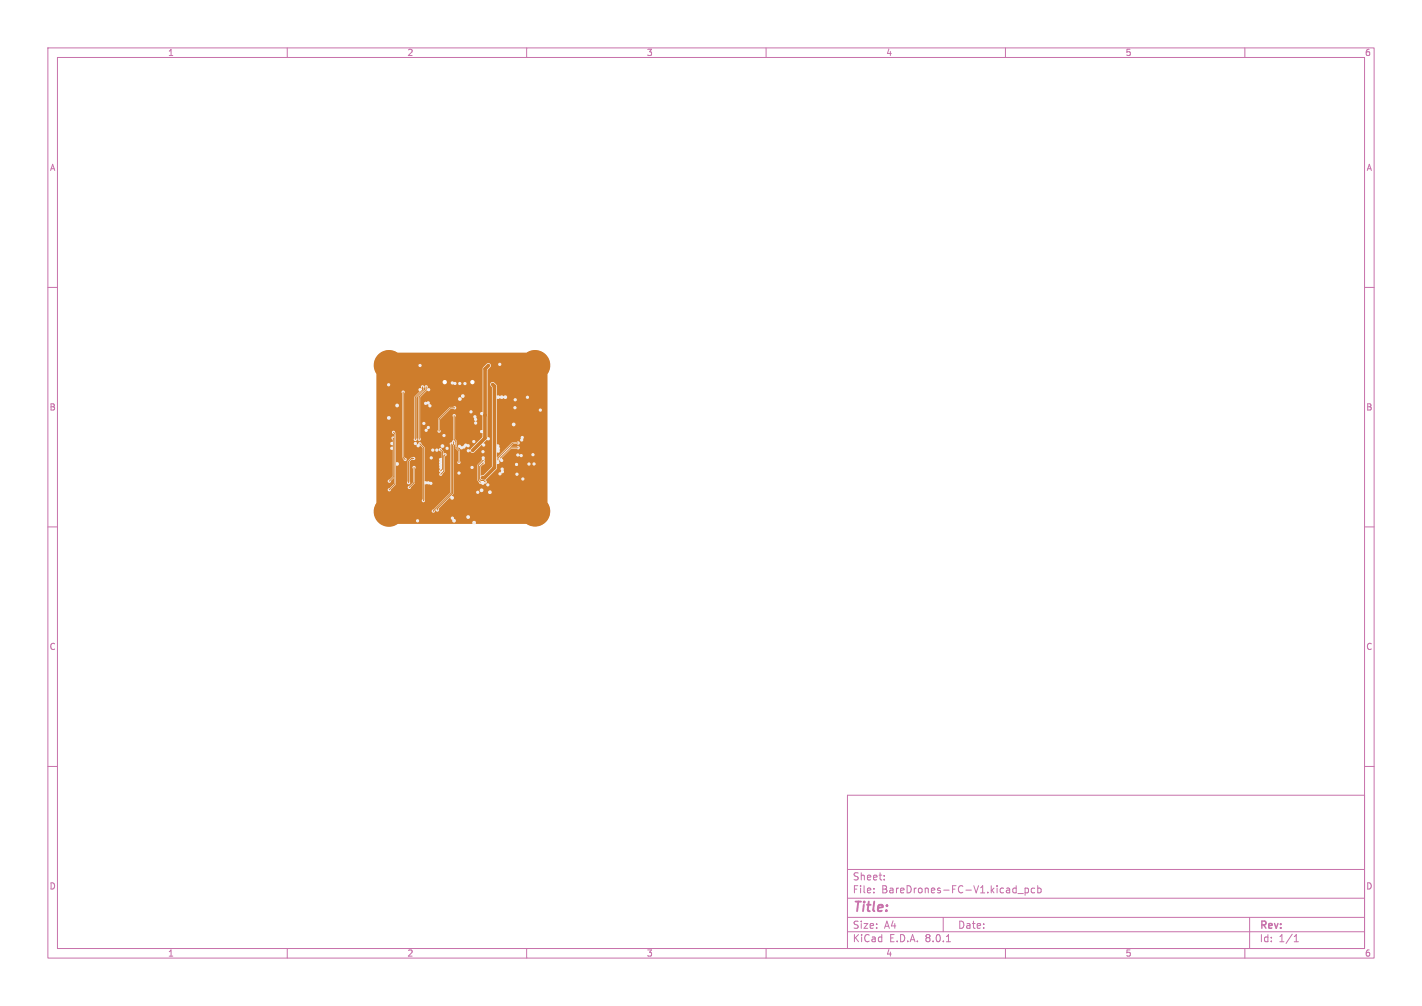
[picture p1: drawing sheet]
<svg xmlns="http://www.w3.org/2000/svg" width="297mm" height="210mm" viewBox="0 0 297 210" stroke-linecap="round" stroke-linejoin="round" font-family="sans-serif">
<defs><g id="words">
<text font-size="2.8" fill="#c872ab" x="178" y="190.9">Title:</text>
<g font-size="2.1" fill="#c872ab">
<text x="178" y="184">Sheet:</text>
<text x="178" y="186.7">File:</text>
<text x="184.1" y="186.7">BareDrones-FC-V1.kicad_pcb</text>
<text x="178" y="196.9">KiCad</text>
<text x="178" y="194.1">Size:</text>
<text x="184.7" y="194.1">A4</text>
<text x="185.7" y="196.9">E.D.A.</text>
<text x="193.3" y="196.9">8.0.1</text>
<text x="200" y="194.1">Date:</text>
<text x="263" y="194.3">Rev:</text>
<text x="263" y="196.9">Id:</text>
<text x="267.1" y="196.9">1/1</text>
</g>
<g font-size="1.8" fill="#c872ab">
<text x="35" y="11.9">1</text>
<text x="85" y="11.9">2</text>
<text x="135" y="11.9">3</text>
<text x="185" y="11.9">4</text>
<text x="235" y="11.9">5</text>
<text x="285" y="11.9">6</text>
<text x="10.3" y="35.9">A</text>
<text x="285.4" y="35.9">A</text>
<text x="10.3" y="85.9">B</text>
<text x="285.3" y="85.9">B</text>
<text x="10.3" y="135.9">C</text>
<text x="285.3" y="135.9">C</text>
<text x="10.3" y="185.9">D</text>
<text x="285.3" y="185.9">D</text>
<text x="35" y="199.9">1</text>
<text x="85" y="199.9">2</text>
<text x="135" y="199.9">3</text>
<text x="185" y="199.9">4</text>
<text x="235" y="199.9">5</text>
<text x="285" y="199.9">6</text>
</g>
</g></defs>
<g fill="none" stroke="#c872ab" stroke-width=".21">
<path d="M10 10h277v190h-277zM12 12h273v186h-273zM60 10v2M110 10v2M160 10v2M210 10v2M260 10v2M10 60h2M285 60h2M10 110h2M285 110h2M10 160h2"/>
<path d="M285 160h2M177 166h108v32h-108zM60 198v2M110 198v2M160 198v2M177 194.5h108M177 191.5h108M177 187.5h108M177 181.5h108M182.5 186.3v.1M182.5 185.5v.1M184.7 183.6v.1"/>
<path d="M184.7 182.8v.1M197 191.5v3M197.7 196.6h.8M210 198v2M212.6 186.5h1.1M214.1 185.4v1.5M214.1 185.5l.4-.1 .3 .3-.1 .6h-.6M216.1 185.5l-.4-.1-.3 .3 .1 .6h.6M216.7 185.5l.5-.1 .3 .3-.2 .6h-.6M216.7 184.9v1.5M260 198v2M261 191.5v6.5"/>
<path d="M270.3 196.6h.9M270.3 195.5l.4-.4v1.5"/>
</g>
<g fill="#ce7d2c" stroke="#ce7d2c" stroke-width=".21">
<circle cx="81.2" cy="76.2" r="3"/>
<circle cx="111.7" cy="76.2" r="3"/>
<circle cx="81.2" cy="106.7" r="3"/>
<circle cx="111.7" cy="106.7" r="3"/>
</g>
<path d="M91.5 79.7v1.1M100.1 79.7v1.1" fill="none" stroke="#ce7d2c" stroke-width="1.1"/>
<path d="M91.5 75.6v1M100.1 75.6v1" fill="none" stroke="#ce7d2c" stroke-width="1"/>
<g fill="#ececec" stroke="#ececec" stroke-width=".21">
<circle cx="93.7" cy="91.3" r=".2"/>
<circle cx="87.5" cy="102.9" r=".2"/>
<circle cx="90" cy="96.6" r=".2"/>
<circle cx="98.3" cy="92.1" r=".2"/>
<circle cx="111.4" cy="100.1" r=".2"/>
<circle cx="86.4" cy="96.9" r=".2"/>
<circle cx="81.9" cy="89.3" r=".2"/>
<circle cx="101.1" cy="106.8" r=".2"/>
<circle cx="94.6" cy="84" r=".2"/>
<circle cx="98.7" cy="102.7" r=".2"/>
<circle cx="94.1" cy="84.5" r=".2"/>
<circle cx="111.9" cy="93.7" r=".2"/>
<circle cx="101.1" cy="106" r=".2"/>
<circle cx="108.3" cy="91.6" r=".2"/>
<circle cx="81.7" cy="92" r=".2"/>
<circle cx="112.1" cy="97.6" r=".2"/>
<circle cx="111.8" cy="95.7" r=".2"/>
<circle cx="104.6" cy="105.9" r=".2"/>
<circle cx="99.7" cy="87.1" r=".2"/>
<circle cx="106.4" cy="91.6" r=".2"/>
<circle cx="104.6" cy="99.8" r=".2"/>
<circle cx="89.5" cy="76.3" r=".2"/>
<circle cx="88.1" cy="99.2" r=".2"/>
<circle cx="82.1" cy="86.3" r=".2"/>
<circle cx="99.4" cy="86" r=".2"/>
<circle cx="110.3" cy="102.9" r=".2"/>
<circle cx="90.2" cy="104.8" r=".2"/>
<circle cx="111.2" cy="99" r=".2"/>
<circle cx="99.6" cy="90" r=".2"/>
<circle cx="102" cy="96.6" r=".2"/>
<circle cx="85.6" cy="79" r=".2"/>
<circle cx="104.8" cy="101.7" r=".2"/>
<circle cx="100.4" cy="89.4" r=".2"/>
<circle cx="109.1" cy="103.6" r=".2"/>
<circle cx="97.6" cy="97.7" r=".2"/>
<circle cx="93.9" cy="92.2" r=".2"/>
<circle cx="86.1" cy="106.9" r=".2"/>
<circle cx="104.3" cy="89.5" r=".2"/>
<circle cx="104.8" cy="102.6" r=".2"/>
<circle cx="102.1" cy="94.3" r=".2"/>
<circle cx="98.6" cy="99.8" r=".2"/>
<circle cx="104.9" cy="106.6" r=".2"/>
<circle cx="95.3" cy="94.9" r=".2"/>
<circle cx="84.9" cy="79.6" r=".2"/>
<circle cx="87.2" cy="108.7" r=".2"/>
<circle cx="99" cy="109.1" r=".25"/>
<circle cx="104.4" cy="98.9" r=".2"/>
<circle cx="89.5" cy="81.4" r=".2"/>
<circle cx="108" cy="99" r=".2"/>
<circle cx="98.4" cy="86" r=".2"/>
<circle cx="87.7" cy="76.3" r=".2"/>
<circle cx="89" cy="89.8" r=".2"/>
<circle cx="87.7" cy="81.4" r=".2"/>
<circle cx="89.4" cy="84.1" r=".2"/>
<circle cx="104" cy="93.1" r=".2"/>
<circle cx="102" cy="91.6" r=".2"/>
<circle cx="90.1" cy="95.6" r=".2"/>
<circle cx="111.3" cy="94.9" r=".2"/>
<circle cx="89.8" cy="84.7" r=".2"/>
<circle cx="89.5" cy="89.2" r=".2"/>
<circle cx="104.9" cy="97.9" r=".2"/>
<circle cx="95.9" cy="98.8" r=".2"/>
<circle cx="98.6" cy="97.6" r=".2"/>
<circle cx="88.9" cy="84.2" r=".2"/>
<circle cx="88.5" cy="88.4" r=".2"/>
<circle cx="89.5" cy="100.8" r=".2"/>
<circle cx="97.8" cy="107.9" r=".25"/>
<circle cx="100.6" cy="86.3" r=".2"/>
<circle cx="94.5" cy="108.2" r=".2"/>
<circle cx="109.2" cy="100" r=".2"/>
<circle cx="94.9" cy="86.8" r=".2"/>
<circle cx="104.9" cy="98.5" r=".2"/>
<circle cx="95.9" cy="96.5" r=".2"/>
<circle cx="107.3" cy="88.6" r=".25"/>
<circle cx="102.3" cy="102.8" r=".25"/>
<circle cx="82.9" cy="96.8" r=".25"/>
<circle cx="94.4" cy="103.9" r=".25"/>
<circle cx="99.8" cy="102.8" r=".2"/>
<circle cx="82.9" cy="84.7" r=".25"/>
<circle cx="100.6" cy="102.4" r=".25"/>
<circle cx="92.4" cy="93.1" r=".25"/>
<circle cx="104" cy="82.9" r=".25"/>
<circle cx="104.8" cy="82.9" r=".25"/>
<circle cx="94.8" cy="108.7" r=".25"/>
<circle cx="81.2" cy="87.2" r=".25"/>
<circle cx="105.5" cy="82.9" r=".25"/>
<circle cx="102.9" cy="80.3" r=".25"/>
<circle cx="100.8" cy="99.7" r=".25"/>
<circle cx="101.9" cy="101.2" r=".2"/>
<circle cx="111.5" cy="96.8" r=".2"/>
<circle cx="86.8" cy="92.6" r=".2"/>
<circle cx="82.2" cy="90.3" r=".2"/>
<circle cx="81.3" cy="102.2" r=".2"/>
<circle cx="100.9" cy="96.7" r=".2"/>
<circle cx="101.4" cy="100.6" r=".2"/>
<circle cx="100.9" cy="96.1" r=".2"/>
<circle cx="100.3" cy="100.7" r=".2"/>
<circle cx="81.2" cy="80.3" r=".2"/>
<circle cx="100.8" cy="100.9" r=".2"/>
<circle cx="99.3" cy="87.6" r=".2"/>
<circle cx="107.5" cy="85.1" r=".2"/>
<circle cx="107.9" cy="97" r=".2"/>
<circle cx="92.1" cy="97.6" r=".2"/>
<circle cx="92" cy="97.1" r=".2"/>
<circle cx="104.8" cy="96.1" r=".2"/>
<circle cx="108.2" cy="93.5" r=".2"/>
<circle cx="104.5" cy="95.6" r=".2"/>
<circle cx="90.4" cy="94" r=".2"/>
<circle cx="108.1" cy="95" r=".2"/>
<circle cx="91.2" cy="94" r=".2"/>
<circle cx="108.9" cy="95.1" r=".2"/>
<circle cx="92.7" cy="90.9" r=".2"/>
<circle cx="110.5" cy="96.9" r=".2"/>
<circle cx="104" cy="96" r=".2"/>
<circle cx="108.2" cy="92.5" r=".2"/>
<circle cx="86.7" cy="91.7" r=".2"/>
<circle cx="88.2" cy="80.7" r=".2"/>
<circle cx="87.6" cy="91.7" r=".2"/>
<circle cx="89" cy="80.7" r=".2"/>
<circle cx="99.2" cy="87" r=".2"/>
<circle cx="107.6" cy="83.4" r=".2"/>
<circle cx="104.4" cy="76.1" r=".2"/>
<circle cx="110.2" cy="82.9" r=".2"/>
<circle cx="99.3" cy="88.3" r=".2"/>
<circle cx="92" cy="95.9" r=".2"/>
<circle cx="104" cy="96.6" r=".2"/>
<circle cx="102" cy="76.3" r=".25"/>
<circle cx="98.7" cy="94" r=".25"/>
<circle cx="88.4" cy="104.5" r=".2"/>
<circle cx="87.7" cy="92.6" r=".2"/>
<circle cx="100.9" cy="95.6" r=".2"/>
<circle cx="92.1" cy="99" r=".2"/>
<circle cx="93" cy="94.9" r=".2"/>
<circle cx="90" cy="100.9" r=".2"/>
<circle cx="88.9" cy="100.8" r=".2"/>
<circle cx="100.9" cy="94.3" r=".2"/>
<circle cx="92" cy="98.3" r=".2"/>
<circle cx="92" cy="93.9" r=".2"/>
<circle cx="109.1" cy="91.3" r=".2"/>
<circle cx="96" cy="93.2" r=".2"/>
<circle cx="96.4" cy="93.5" r=".2"/>
<circle cx="104.1" cy="93.7" r=".2"/>
<circle cx="96.9" cy="93.3" r=".2"/>
<circle cx="109" cy="91.8" r=".2"/>
<circle cx="97.8" cy="94.1" r=".2"/>
<circle cx="104.1" cy="94.2" r=".2"/>
<circle cx="99" cy="92.2" r=".2"/>
<circle cx="101" cy="92.9" r=".2"/>
<circle cx="84.6" cy="95.9" r=".2"/>
<circle cx="92" cy="96.5" r=".2"/>
<circle cx="84.2" cy="81.8" r=".2"/>
<circle cx="96" cy="80.1" r=".2"/>
<circle cx="96" cy="83.3" r=".25"/>
<circle cx="95" cy="80" r=".2"/>
<circle cx="96.7" cy="82.7" r=".25"/>
<circle cx="97.8" cy="93.1" r=".2"/>
<circle cx="97.3" cy="92.9" r=".2"/>
<circle cx="112.9" cy="85.6" r=".2"/>
<circle cx="100.6" cy="90.1" r=".2"/>
<circle cx="87.3" cy="93.1" r=".2"/>
<circle cx="82.1" cy="91.4" r=".2"/>
<circle cx="81.3" cy="100.4" r=".2"/>
<circle cx="94.7" cy="92.2" r=".2"/>
<circle cx="91.3" cy="106.5" r=".2"/>
<circle cx="90.5" cy="106.7" r=".2"/>
<circle cx="94.3" cy="92.7" r=".2"/>
<circle cx="81.8" cy="93.6" r=".2"/>
<circle cx="86.4" cy="95.7" r=".2"/>
<circle cx="85.3" cy="100.8" r=".2"/>
<circle cx="86.5" cy="97.6" r=".2"/>
<circle cx="85.5" cy="101.8" r=".2"/>
<circle cx="81.8" cy="92.6" r=".2"/>
<circle cx="93.4" cy="93.6" r=".2"/>
<circle cx="91.7" cy="90" r=".2"/>
<circle cx="95" cy="85.1" r=".2"/>
<circle cx="97.1" cy="80.1" r=".2"/>
<circle cx="94.5" cy="79.9" r=".2"/>
</g>
<g fill="none" stroke="#ce7d2c" stroke-width=".21">
<path d="M82.1 91.4l.1 .2v7.9l-.9 .9M82.2 90.3l.3 .2v10.6l-1.2 1.1M84.2 81.8v13.7l.4 .4M86.4 95.7h-.5l-.6 .6v4.5M86.5 97.6v3.2l-1 1M87.7 92.6l.8 .8-.1 11.1M88.3 80.7v.7l-1.6 1.5v8.8M89 80.7v.7l-1.4 1.5v8.8M92 93.9l.4 .4v3.6l-.4 .4M93 94.9l-.3 .3v3.2l-.6 .6M94.3 92.7v10.2l-3.8 3.8M94.7 92.2v.5l-.2 .3v10l-3.2 3.2v.3"/>
<path d="M94.9 86.8v5l.3 .3v1.3l.7 .6v2.5M95 85.1h-.9l-2.4 2.4v2.5M100.9 96.1l-1 1v3.1l.4 .5M100.9 96.7l-.7 .7v2.6l.3 .3h.5l.4 .3M108.2 93.5h-1.5l-2.2 2.1M108.2 92.5h-1.1l-3.1 3.1v.4M90.5 106.7h.1"/>
</g>
<path d="M102 76.3l-.7 .7v14.5l-2.6 2.5M101.3 86.7h.1M102.9 80.3l.4 .3v17.1l-2.1 2h-.4" fill="none" stroke="#ce7d2c" stroke-width=".76"/>
<path d="M78.9 74.1a3.2 3.2 0 0 1 4.1-.5h27a3.2 3.2 0 0 1 4.1 .5 3.2 3.2 0 0 1 .2 4l.1 26.9a3.2 3.2 0 0 1-.4 4 3.2 3.2 0 0 1-4.1 .4h-10.5a.41 .41 0 0 0-.4-.7 .41 .41 0 0 0-.3 .7h-15.7a3.2 3.2 0 0 1-4.3-.7l8.2 .1a.33 .33 0 0 0 .5 .2 .33 .33 0 0 0-.1-.6 .33 .33 0 0 0-.4 .3h-8.2l-.3-.5h15.8l.2 .3a.42 .42 0 0 0 .3 .6 .42 .42 0 0 0 .5-.4 .42 .42 0 0 0-.4-.4l-.1-.4h2.7a.39 .39 0 0 0 .5 .4 .39 .39 0 0 0 .1-.6 .39 .39 0 0 0-.6 .1v.1h-2.7a.33 .33 0 0 0-.3 0 .33 .33 0 0 0-.2 .3h-15.8l-.3-1.2v-.3h12.1v.1a.34 .34 0 0 0 .4 .2 .34 .34 0 0 0 .2-.4l.2-.1a.37 .37 0 0 0 .5 .3 .37 .37 0 0 0 .1-.6l2.4-2.4a.41 .41 0 0 0 .4 .5 .41 .41 0 0 0 .4-.4 .41 .41 0 0 0-.5-.4l.4-.4v-.3l4.8 .1a.33 .33 0 0 0 .3 .2 .33 .33 0 0 0 .3-.3h1.8l.1 .1a.39 .39 0 0 0 .6 .1 .39 .39 0 0 0-.1-.6 .39 .39 0 0 0-.6 .4h-1.8l-.1-.2a.34 .34 0 0 0-.3-.1 .34 .34 0 0 0-.3 .3h-4.7v-.4h5.5v.1a.39 .39 0 0 0 .6 .1 .39 .39 0 0 0-.1-.6 .39 .39 0 0 0-.5 .4h-5.5v-2.1h5l.5 .7h.3l.3 .2h.8a.34 .34 0 0 0 .4 .4 .34 .34 0 0 0 .1-.6 .34 .34 0 0 0-.5 .2h-.7l.3-.2a.36 .36 0 0 0 .5-.2 .36 .36 0 0 0-.3-.5l.2-.3h7.3a.34 .34 0 0 0 .4 .3 .34 .34 0 0 0 .1-.6 .34 .34 0 0 0-.5 .2v.1h-7.3l1.1-1.1h1.4a.33 .33 0 0 0 .3 .3 .33 .33 0 0 0 .4-.2l2.8 .1a.33 .33 0 0 0 .6 .1 .33 .33 0 0 0-.1-.5 .33 .33 0 0 0-.5 .3h-2.8v-.2a.36 .36 0 0 0 .4-.2 .36 .36 0 0 0-.1-.5 .34 .34 0 0 0-.1-.4 .34 .34 0 0 0-.4 .1 .34 .34 0 0 0 .1 .4l-.1 .4h-.3l-.2 .3h-1.4l1-1.1 .1-.8h3.8v.1a.33 .33 0 0 0 .4 .2 .33 .33 0 0 0 .2-.4h1.9l.1 .1a.33 .33 0 0 0 .3 .2 .33 .33 0 0 0 .3-.4l.4 .1a.34 .34 0 0 0 .6 .2 .34 .34 0 0 0-.1-.6 .34 .34 0 0 0-.5 .3h-.4a.34 .34 0 0 0-.4-.3 .34 .34 0 0 0-.3 .4h-1.9l-.1-.2a.34 .34 0 0 0-.5 .3l-3.8-.1a.43 .43 0 0 0 .4-.2 .43 .43 0 0 0 .1-.5l.1-.3a.4 .4 0 0 0 .2 .5 .4 .4 0 0 0 .5-.2v-.2l-.3-.2 .1-.3 .5-.5h2.4a.37 .37 0 0 0 .3 .3 .37 .37 0 0 0 .4-.2 .34 .34 0 0 0 .4 .3 .34 .34 0 0 0 .2-.5h1.9v.1a.34 .34 0 0 0 .5 .2 .34 .34 0 0 0-.1-.6 .34 .34 0 0 0-.4 .3h-1.9l-.3-.1-.3 .2v-.1a.34 .34 0 0 0-.4-.2 .34 .34 0 0 0-.3 .3h-2.4l1.3-1.3h1.2a.34 .34 0 0 0 .5 .1 .34 .34 0 0 0 .1-.5 .34 .34 0 0 0-.5 0l-1.4-.1 .6-.5h.7a.34 .34 0 0 0 .5 .1 .34 .34 0 0 0 .1-.5 .34 .34 0 0 0-.5 0h-1l-3.2 3.2v-1.1a.41 .41 0 0 0 .5 0 .41 .41 0 0 0 .1-.5v-.4l-.2-.2a.37 .37 0 0 0 0-.5 .37 .37 0 0 0-.4-.1v-.9l4.8 .1a.35 .35 0 0 0 .5 .2 .35 .35 0 0 0 .2-.5 .35 .35 0 0 0 0-.5 .35 .35 0 0 0-.5 0 .35 .35 0 0 0 0 .5l-.2 .2h-4.8v-3.2h3.1a.39 .39 0 0 0 .5 .4 .39 .39 0 0 0 .1-.7 .39 .39 0 0 0-.6 .2v.1h-3.1v-3h8.7a.34 .34 0 0 0 .5 .3 .34 .34 0 0 0 .1-.5 .34 .34 0 0 0-.6 .1v.1h-8.7v-.5h3.4a.34 .34 0 0 0 .5 .3 .34 .34 0 0 0 .1-.5 .34 .34 0 0 0-.6 .1l-3.4 .1v-1.7h3.5a.34 .34 0 0 0 .4 .4 .34 .34 0 0 0 .1-.6 .34 .34 0 0 0-.5 .1v.1h-3.5v-.2l.7-.1a.44 .44 0 0 0 .7 0 .38 .38 0 0 0 .4 .2 .38 .38 0 0 0 .3-.4h3.9v.2a.34 .34 0 0 0 .6 .1 .34 .34 0 0 0-.1-.6 .34 .34 0 0 0-.5 .3h-3.9a.42 .42 0 0 0-.3-.4 .42 .42 0 0 0-.5 .2 .44 .44 0 0 0-.7 0l-.2-.2-.4 .1v-2l-.6-.8a.51 .51 0 0 0-.7 .1 .51 .51 0 0 0 0 .7l.3 .3v16.5l-1.8 1.8-.6 .1v-1.8l.5-.5a.43 .43 0 0 0 .3-.7v-.4a.41 .41 0 0 0-.4-.6l-.2 .2 .1 .3-.1 .4-.9 .9v3.2h-5v-1.5h.8a.34 .34 0 0 0 .5 .3 .34 .34 0 0 0 .1-.6 .34 .34 0 0 0-.5 .1l-.1 .2h-.8v-1.2h3.6a.34 .34 0 0 0 .4 .3 .34 .34 0 0 0 .1-.6 .34 .34 0 0 0-.5 .2l-3.6 .1v-4.6l.3-.3 .1 .8 .6 .6v2.1a.34 .34 0 0 0-.1 .6 .34 .34 0 0 0 .5 0 .34 .34 0 0 0-.1-.6v-2.1h1.5a.36 .36 0 0 0 .3 .3 .36 .36 0 0 0 .4-.3v.1a.52 .52 0 0 0 .5 .3 .52 .52 0 0 0 .5-.2l1.3 .1a.34 .34 0 0 0 .6 .1 .34 .34 0 0 0-.1-.5 .34 .34 0 0 0-.5 .3h-1.3l1.5-1.4a.35 .35 0 0 0 .4 .3 .35 .35 0 0 0 .3-.4 .35 .35 0 0 0-.4-.3l.7-.7a.37 .37 0 0 0 .5 .1 .37 .37 0 0 0 .1-.5 .37 .37 0 0 0-.5-.1v-14.1l.7-.7v-.4h1.5a.34 .34 0 0 0 .5 .3 .34 .34 0 0 0 .1-.6 .34 .34 0 0 0-.5 .1l-.1 .2h-1.5a.51 .51 0 0 0-.8-.2l-.9 1v9.1a.35 .35 0 0 0-.5 .4 .35 .35 0 0 0 .5 .3l-.1 3.1a.35 .35 0 0 0-.4 .3 .35 .35 0 0 0 .5 .3v.9l-2.6 2.7a.35 .35 0 0 0-.4-.2 .35 .35 0 0 0-.3 .3h-1.5l-.6-.9h.2l.5 .4a.37 .37 0 0 0 .3 .2 .37 .37 0 0 0 .4-.2 .35 .35 0 0 0 .4-.3l.2-.1a.35 .35 0 0 0 .6 .1 .35 .35 0 0 0-.1-.5l-.2-.1a.5 .5 0 0 0-.8 .2l-.1 .1a.48 .48 0 0 1-.8-.2l-.6 .4v-1l3.2 .1a.33 .33 0 0 0 .6 .1 .33 .33 0 0 0-.1-.5 .33 .33 0 0 0-.5 .3h-3.2l-.3-.5v-4.6l3.8-.1 .2 .4a.33 .33 0 0 0 .2 .5v.1a.34 .34 0 0 0-.3 .5 .34 .34 0 0 0 .6 0 .34 .34 0 0 0-.2-.5v-.1a.38 .38 0 0 0 .3-.3 .38 .38 0 0 0-.2-.4 .33 .33 0 0 0-.2-.5 .33 .33 0 0 0-.4 .3h-3.8a.34 .34 0 0 0-.1-.5 .34 .34 0 0 0-.4 .1 .34 .34 0 0 0 .1 .5v4.8l-.3 .4a.36 .36 0 0 0-.4 .2 .36 .36 0 0 0 .1 .5v9.8l-3.9 3.9h-12.1l.1-.8 .4-.9v-2.8h2.4a.34 .34 0 0 0 .4 .4 .34 .34 0 0 0 .3-.4l.4-.4h3.1a.34 .34 0 0 0 .3 .3 .34 .34 0 0 0 .3-.4l.9-.9v-2.9a.34 .34 0 0 0 0-.5 .34 .34 0 0 0-.5 0 .34 .34 0 0 0 .1 .5v2.8l-.7 .7-.4 .1v.3h-3.1l.6-.6v-.4h2.3a.34 .34 0 0 0 .5 .2 .34 .34 0 0 0 0-.5v-4.1l.5-.5a.36 .36 0 0 0 .5 .2 .36 .36 0 0 0 .2-.5 .36 .36 0 0 0-.6-.1h-.3l-.7 .8v4.2l-.1 .3h-2.3v-3.6a.41 .41 0 0 0 .6-.4 .41 .41 0 0 0-.6-.3l-.1-6.1a.38 .38 0 0 0-.3-.5 .38 .38 0 0 0-.4 .4 .38 .38 0 0 0 .4 .3v.5a.36 .36 0 0 0-.5 .2 .36 .36 0 0 0 .2 .5v.5a.36 .36 0 0 0-.5 .3 .36 .36 0 0 0 .5 .3v.3a.37 .37 0 0 0-.4 .2 .37 .37 0 0 0 .1 .5h.3v5.5l-.6 .7a.34 .34 0 0 0-.4 .4 .34 .34 0 0 0 .4 .3 .34 .34 0 0 0 .3-.4l.6-.6v1.2l-1.3 1.2h-2.4v-15h2.2a.39 .39 0 0 0 .6 .4 .39 .39 0 0 0 .1-.6 .39 .39 0 0 0-.7 .1v.1h-2.2v-2.5h4a.39 .39 0 0 0 .5 .3 .39 .39 0 0 0 .1-.6 .39 .39 0 0 0-.6 .1v.2h-4v-2.9h5.3l.1 .3v13.4l.3 .4a.34 .34 0 0 0 .3 .3 .34 .34 0 0 0 .4-.3 .34 .34 0 0 0-.5-.3l-.1-.2v-2.8h2a.38 .38 0 0 0 .6 .2 .36 .36 0 0 0 .3 .6 .36 .36 0 0 0 .4-.4l.6 .5v10.7a.34 .34 0 0 0-.2 .5 .34 .34 0 0 0 .5 .1 .34 .34 0 0 0 .1-.5v-3.2l.5-.1 .4 .1a.36 .36 0 0 0 .5 .1 .36 .36 0 0 0 .2-.5 .36 .36 0 0 0-.6-.1l-.2-.1-.3 .1-.5-.1v-4.9l1.1 .1a.33 .33 0 0 0 .5 .1 .33 .33 0 0 0-.1-.5 .33 .33 0 0 0-.5 .3h-1v-1.6h1.4v.1a.34 .34 0 0 0 .3 .2 .34 .34 0 0 0 .3-.3l.2 .1a.38 .38 0 0 0 .4 .2 .38 .38 0 0 0 .3-.4l.7 .5-.1 1.2a.36 .36 0 0 0-.5 .2 .36 .36 0 0 0 .1 .4l-.1 .3 .1 .3-.1 .8 .3 .3a.41 .41 0 0 0-.3 .4 .41 .41 0 0 0 .3 .4 .34 .34 0 0 0-.3 .4 .34 .34 0 0 0 .4 .2 .34 .34 0 0 0 .3-.4l.5-.5v-3.1a.37 .37 0 0 0 .4-.5 .37 .37 0 0 0-.7-.1v-.5l-.4-.6h.8l.1 .1a.34 .34 0 0 0 .5 .1 .34 .34 0 0 0-.1-.5 .34 .34 0 0 0-.5 .3l-1.1-.1-.4 .4a.34 .34 0 0 0-.3-.3 .34 .34 0 0 0-.3 .4l-.2-.1a.34 .34 0 0 0-.4-.3 .34 .34 0 0 0-.2 .4h-1.4v-.6l-.3-.3h3.6v.1a.39 .39 0 0 0 .7 .2 .39 .39 0 0 0-.1-.6 .39 .39 0 0 0-.6 .3h-3.6l-.4-.4a.36 .36 0 0 0-.3-.4 .36 .36 0 0 0-.4 .4l-.2 .1v-.1a.34 .34 0 0 0-.3-.4 .34 .34 0 0 0-.4 .3h-2v-.9l2 .1a.33 .33 0 0 0 .4 .3 .33 .33 0 0 0 .3-.4l.1 .1a.34 .34 0 0 0 .6 .1 .34 .34 0 0 0 0-.5v-.5h4.6a.34 .34 0 0 0 .5 .3 .34 .34 0 0 0 .1-.5 .34 .34 0 0 0-.6 .1v.1h-4.6v-1.1h.9v.1a.33 .33 0 0 0 .3 .3 .33 .33 0 0 0 .3-.2h2.1v.1a.34 .34 0 0 0 .5 .2 .34 .34 0 0 0 0-.6v-2.1l1.6-1.6h4.5a.34 .34 0 0 0 .5 .3 .34 .34 0 0 0 .1-.6 .34 .34 0 0 0-.5 .2l-.1 .1h-4.5l.6-.7h.6a.34 .34 0 0 0 .5 .1 .34 .34 0 0 0 0-.5 .34 .34 0 0 0-.5 0l-.7 .1-2.5 2.4v2.3l-.1 .3h-2.1v-.5a.35 .35 0 0 0 .5-.3 .35 .35 0 0 0-.5-.3 .35 .35 0 0 0-.1 .6h-.4l-.1 .3h-.9v-1.4l.4 .1a.33 .33 0 0 0 .6 .1 .33 .33 0 0 0-.1-.5 .33 .33 0 0 0-.5 .3h-.4v-4.2h.8v.1a.42 .42 0 0 0 .7 .1l.2 .1a.34 .34 0 0 0 .2 .5 .34 .34 0 0 0 .4-.3 .34 .34 0 0 0-.4-.3 .38 .38 0 0 0-.1-.6 .38 .38 0 0 0-.5 .1 .34 .34 0 0 0-.5 .3h-.8v-.9h7.9v.1a.39 .39 0 0 0 .6 .2 .39 .39 0 0 0-.1-.7 .39 .39 0 0 0-.5 .4h-7.9v-.3l.2-.3h8.3v.1a.39 .39 0 0 0 .6 .2 .39 .39 0 0 0-.1-.7 .39 .39 0 0 0-.5 .4h-8.3l1.2-1.2a.35 .35 0 0 0 .5 .1 .35 .35 0 0 0 0-.5h-.5a.37 .37 0 0 0 .2-.5 .37 .37 0 0 0-.5-.1 .37 .37 0 0 0-.1 .5v.4l-1.4 1.4v8.6l-.2 .3h-.1l-.2-.2v-8.5l1.5-1.5v-.5a.36 .36 0 0 0 .1-.5 .36 .36 0 0 0-.6 .1 .36 .36 0 0 0 .2 .5h-.1a.36 .36 0 0 0-.6 .1 .36 .36 0 0 0 .3 .5l-1.1 1.2v8.6l-.2 .2h-2v-9.6a.33 .33 0 0 0-.1-.6 .33 .33 0 0 0-.4 .3h-5.3v-1.5l2.3 .1a.34 .34 0 0 0 .5 .2 .34 .34 0 0 0-.1-.6 .34 .34 0 0 0-.5 .3h-2.2v-.5h13.8l.2 .4a.45 .45 0 0 0 .7-.3h.8l.2 .3 .5 .1a.33 .33 0 0 0 .3 .1 .33 .33 0 0 0 .3-.3l.3 .1a.33 .33 0 0 0 .4 .2 .33 .33 0 0 0 .3-.3l.4 .1a.33 .33 0 0 0 .5 .2 .33 .33 0 0 0 0-.6h.9v.1a.46 .46 0 0 0 .8 .2 .46 .46 0 0 0-.2-.8 .46 .46 0 0 0-.6 .5h-.9a.34 .34 0 0 0-.5 .3h-.4a.34 .34 0 0 0-.4-.4 .34 .34 0 0 0-.3 .4h-.3l-.3-.4h-.4a.34 .34 0 0 0-.3-.1 .34 .34 0 0 0-.3 .3h-.8v-.1a.46 .46 0 0 0-.4-.5 .46 .46 0 0 0-.5 .5h-13.8v-1.7l-.4-1-.1-.8h9.3a.34 .34 0 0 0 .5 .3 .34 .34 0 0 0 .1-.5 .34 .34 0 0 0-.6 .1v.1h-9.3a3.2 3.2 0 0 1 .8-2.2z" fill="#ce7d2c"/>
<use href="#words"/>
</svg>
